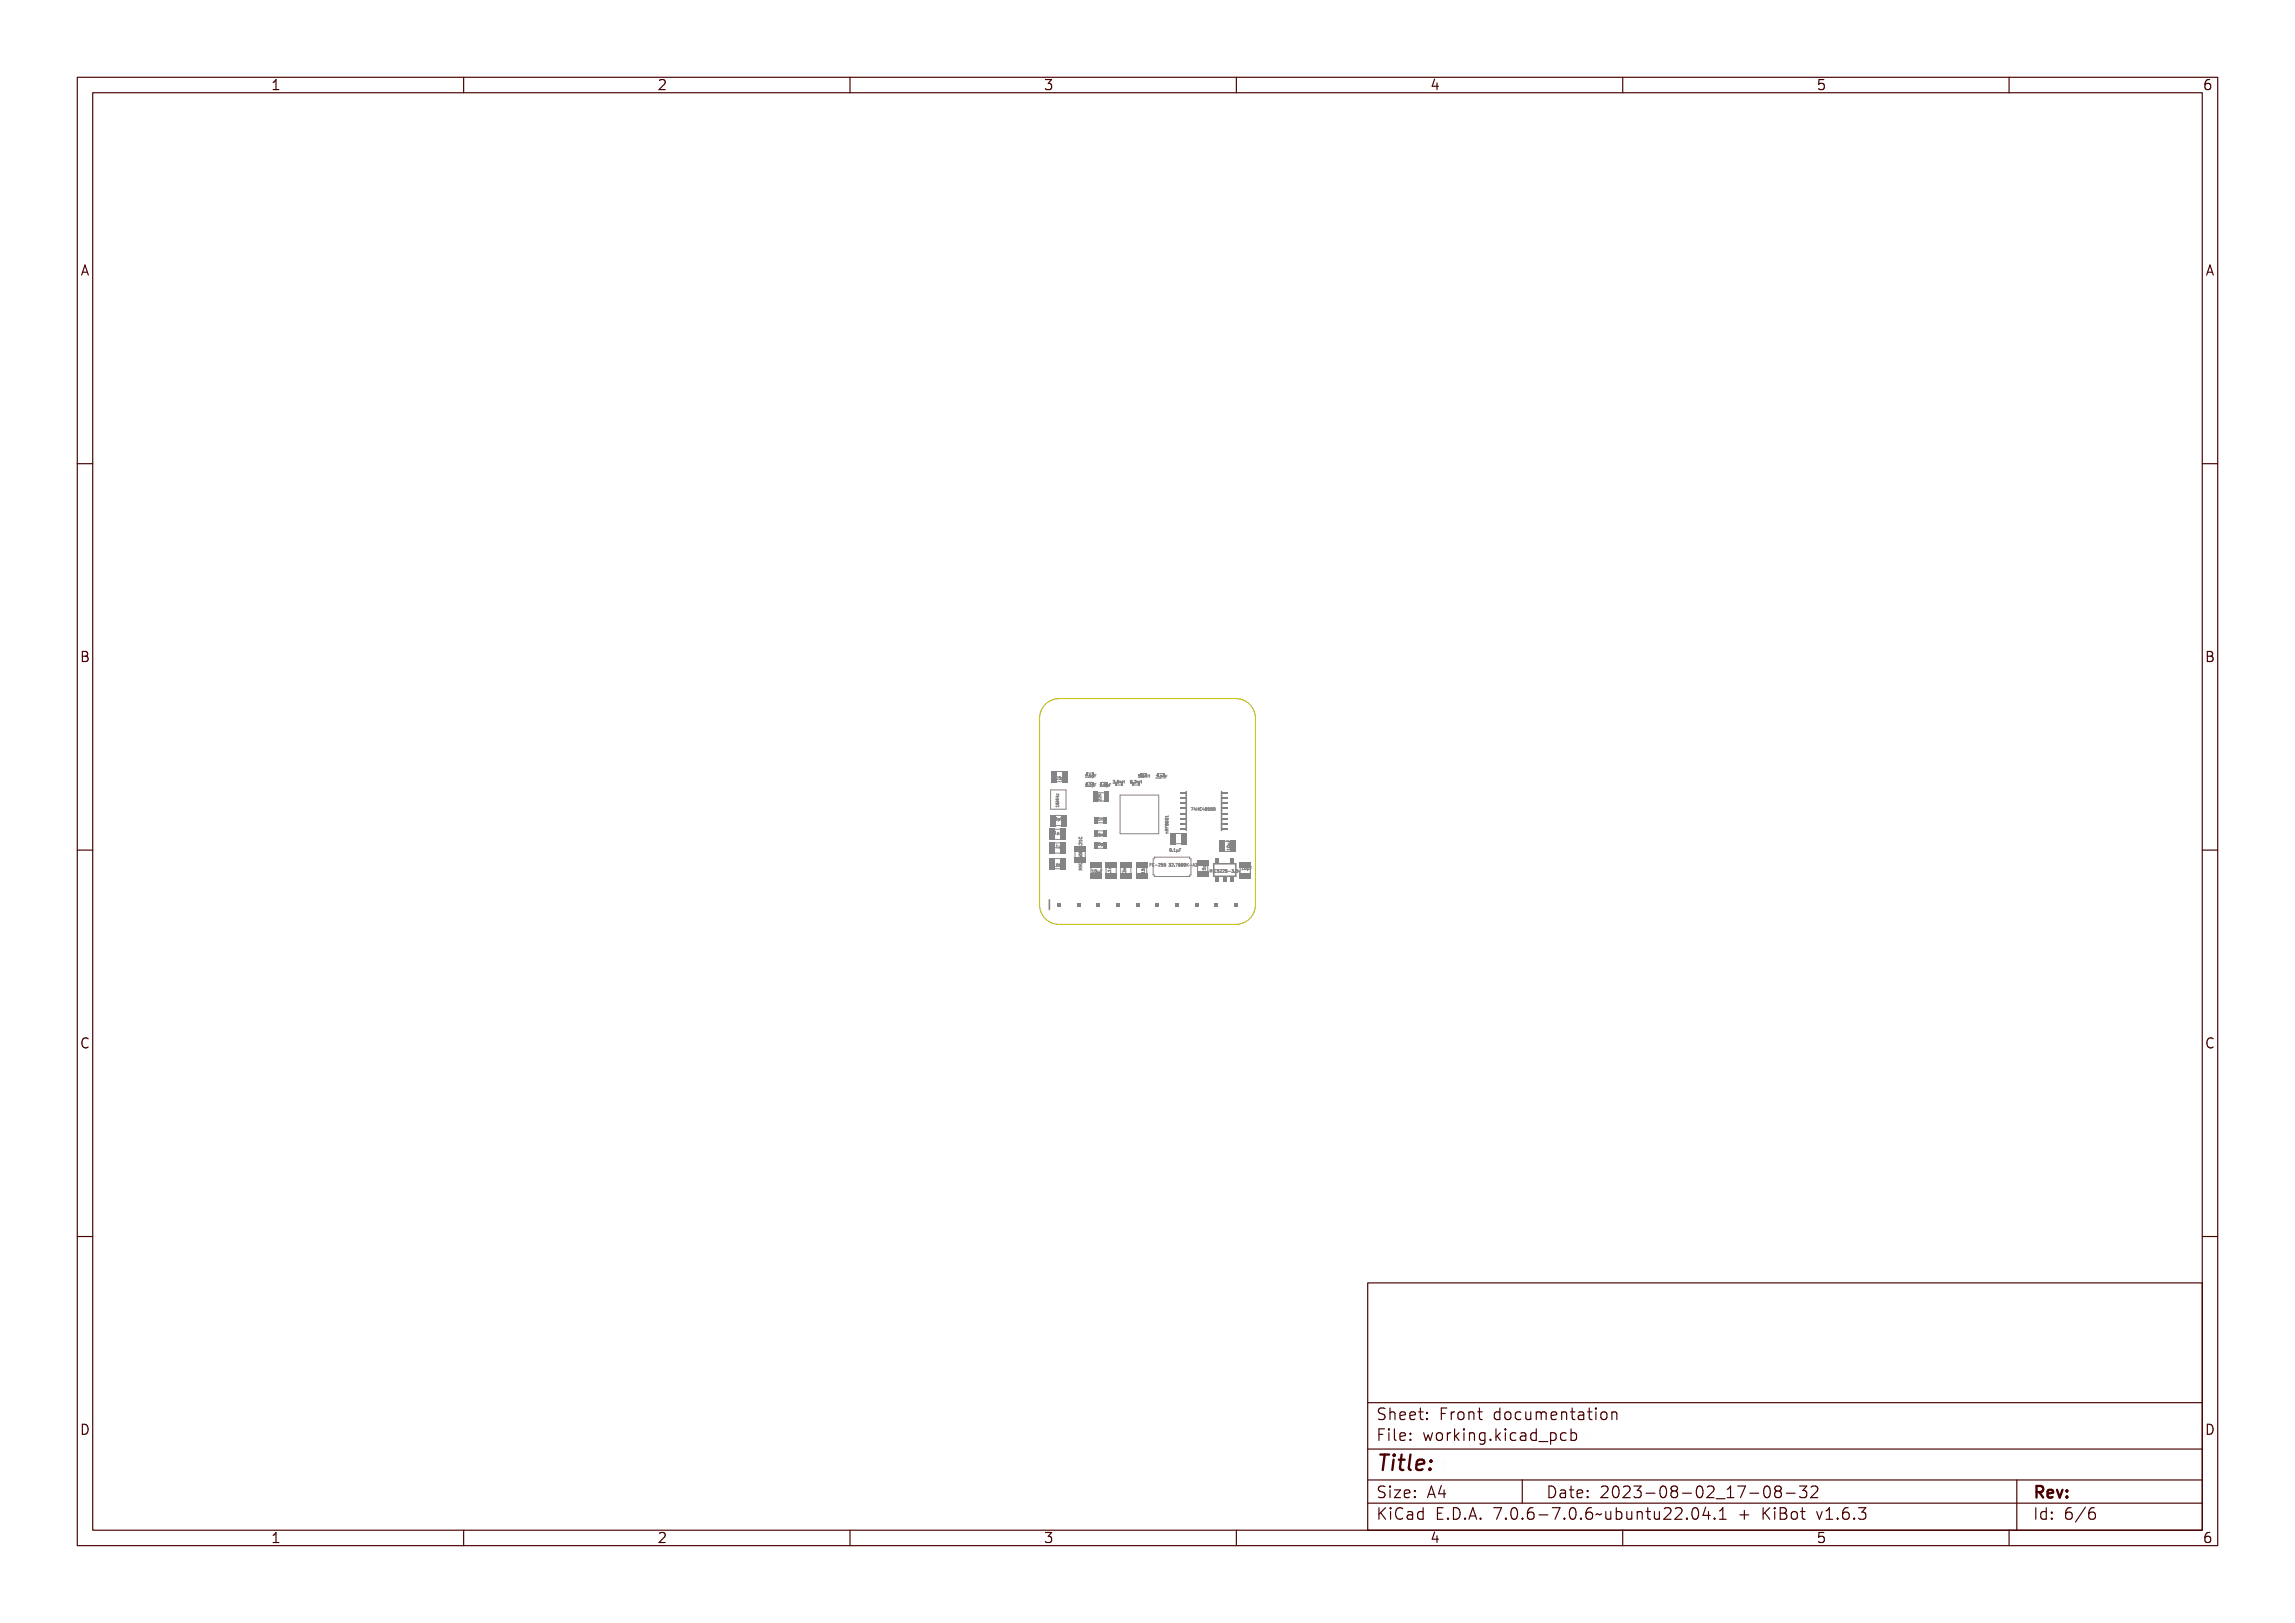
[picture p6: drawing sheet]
<svg xmlns="http://www.w3.org/2000/svg" width="297mm" height="210mm" viewBox="0 0 297 210" stroke-linecap="round" stroke-linejoin="round" font-family="sans-serif">
<defs><g id="words">
<text font-size="2.7" fill="#480000" x="178" y="190.3">Title:</text>
<g font-size="2" fill="#480000">
<text x="178" y="183.7">Sheet: Front documentation</text>
<text x="178" y="186.5">File: working.kicad_pcb</text>
<text x="178" y="193.9">Size: A4</text>
<text x="178" y="196.6">KiCad E.D.A. 7.0.6-7.0.6~ubuntu22.04.1 + KiBot v1.6.3</text>
<text x="200" y="193.9">Date: 2023-08-02_17-08-32</text>
<text x="263" y="196.6">Id: 6/6</text>
<text x="263" y="193.9">Rev:</text>
</g>
<g font-size="1.7" fill="#480000">
<text x="35" y="11.7">1</text>
<text x="85" y="11.7">2</text>
<text x="135" y="11.7">3</text>
<text x="185" y="11.7">4</text>
<text x="235" y="11.7">5</text>
<text x="285" y="11.7">6</text>
<text x="10.5" y="35.7">A</text>
<text x="285.5" y="35.7">A</text>
<text x="10.5" y="85.6">B</text>
<text x="285.5" y="85.6">B</text>
<text x="10.5" y="135.7">C</text>
<text x="285.5" y="135.7">C</text>
<text x="10.5" y="185.6">D</text>
<text x="285.5" y="185.6">D</text>
<text x="35" y="199.7">1</text>
<text x="85" y="199.7">2</text>
<text x="135" y="199.7">3</text>
<text x="185" y="199.7">4</text>
<text x="235" y="199.7">5</text>
<text x="285" y="199.7">6</text>
</g>
<g font-size=".5" fill="#848484">
<text x="136.6" y="100.9">15pF</text>
<text x="140.3" y="101.8">1.2pF</text>
<text x="140.3" y="100.6">1.5pF</text>
<text x="142.2" y="101.8">1.8pF</text>
<text x="144.1" y="101.4">3.9nH</text>
<text x="146.4" y="101.4">8.2nH</text>
<text x="147.2" y="100.6">5.6nH</text>
<text x="149.5" y="100.7">2.2nF</text>
<text x="136.4" y="106.2">15pF</text>
<text x="136.6" y="107.9">1µF</text>
<text x="137" y="104.1" transform="rotate(-90 137 104.1)">16MHz</text>
<text x="142.2" y="106.2">1nF</text>
<text x="142.5" y="103.5" transform="rotate(-90 142.5 103.5)">22K</text>
<text x="151.2" y="107.9" transform="rotate(-90 151.2 107.9)">nRF8001</text>
<text x="154.7" y="104.9">74HC4050D</text>
<text x="136.2" y="109.7">0.1µF</text>
<text x="136.3" y="112.2">10K</text>
<text x="140" y="112.7" transform="rotate(-90 140 112.7)">MMZ1608B121C</text>
<text x="141.2" y="112.9">10µF</text>
<text x="141.8" y="108.2">15nH</text>
<text x="142.1" y="109.4">10µH</text>
<text x="143.8" y="113.3" transform="rotate(-90 143.8 113.3)">0.1uF</text>
<text x="145.7" y="113.1" transform="rotate(-90 145.7 113.1)">33nF</text>
<text x="148.1" y="113.1" transform="rotate(-90 148.1 113.1)">15pF</text>
<text x="149.7" y="112.1">FC-255 32.7680K-A3</text>
<text x="151.3" y="110.2">0.1µF</text>
<text x="156" y="113" transform="rotate(-90 156 113)">15pF</text>
<text x="156.5" y="112.9">MIC5225-3.3v</text>
<text x="159.2" y="110.1" transform="rotate(-90 159.2 110.1)">10µF</text>
<text x="160.9" y="112.5">10µF</text>
</g>
</g></defs>
<g fill="none" stroke="#848484" stroke-width=".13">
<path d="M136.7 99.8h.7M136.2 106.1h.3M136.3 105.9h-.1M136.3 109.4a.16 .16 0 0 1 .2 .1 .16 .16 0 0 1-.2 .2zM136.3 109.4l.1 .1v.2zM136.3 111.8h.2v.3v.1h-.2l.1-.4zM136.4 105.8h.2v.3v.1h-.2l.1-.4zM136.5 107.9h.2M136.5 107.7h.1M136.6 109.6l.1 .1zM136.7 100.5h.1v.3l.1 .1h-.2v-.4zM136.7 107.6h.1v.3h.1h-.2v-.3z"/>
<path d="M136.7 111.8a.16 .16 0 0 1 .1 .2 .16 .16 0 0 1-.2 .1zM136.7 103.9h.3v.2l-.3-.1v.1zM136.7 103.3h.3h-.3l.2 .1-.2 .1h.3h-.3l.2-.1zM136.7 103h.3h-.1v.2h.1h-.3h.1v-.2zM136.7 103.6l.1 .1a.11 .11 0 0 1 .1-.1 .11 .11 0 0 1 .1 .1 .11 .11 0 0 1-.1 .1 .16 .16 0 0 1-.2 0 .16 .16 0 0 1 0-.2zM136.7 111.8l.1 .1-.1 .2zM136.7 101.1h.7M136.7 105.8h.2l-.1 .1a.12 .12 0 0 1 .1 .1 .12 .12 0 0 1 0 .1 .12 .12 0 0 1-.2 0l.2-.1h-.2zM136.8 102.7l.2 .2v-.2v.2l-.2-.2v.2zM136.9 109.4h.1v.3h.1h-.2v-.3zM136.9 111.8l.1 .2 .2-.2-.2 .1 .2 .3-.2-.2-.1 .2zM136.9 107.7l.1 .2 .1-.2 .1 .2h-.2v.2z"/>
<path d="M136.9 100.5h.2l-.1 .1a.12 .12 0 0 1 .1 .1 .12 .12 0 0 1 0 .1 .12 .12 0 0 1-.2 0l.2-.1h-.2zM137 105.9a.12 .12 0 0 1 .2 .1 .12 .12 0 0 1-.2 .1v.2zM137 104.2v.2M137 104.3h-.4l.2 .1M137.1 109.5l.1 .2 .1-.2 .1 .2h-.2v.1zM137.2 100.6h.1a.12 .12 0 0 1 .1 .1 .12 .12 0 0 1-.1 .1l-.1 .2zM137.2 107.6h.2h-.1v.1h.1l-.1 .1v.1zM137.3 105.8h.2h-.1v.2h.1h-.1v.2zM137.4 109.4h.3h-.2v.1h.1h-.1v.2zM137.5 100.5h.2h-.1v.2h.1h-.1v.2zM139.7 108.3a.17 .17 0 0 0 .1 .2 .17 .17 0 0 0 .2-.2M139.7 112.4h.3h-.3l.2 .1-.2 .1 .3 .1h-.3l.2-.2z"/>
<path d="M139.7 112.1h.3h-.3l.2 .1-.2 .1 .3 .1h-.3l.2-.2zM139.7 111.8l.3 .2v-.2v.2l-.3-.1v.1zM139.7 111.6h.3v-.1v.2l-.3-.1v.1zM139.7 110.1h.3v-.1v.2h-.3zM139.7 109.5h.3v.1h-.3v.1zM139.7 111a.17 .17 0 0 1 .2-.1 .17 .17 0 0 1 .1 .2h-.3zM139.7 108.3h.1M139.7 111.3l.1 .1a.11 .11 0 0 1 .1-.2 .11 .11 0 0 1 .1 .1 .11 .11 0 0 1-.1 .2 .16 .16 0 0 1-.2 0 .16 .16 0 0 1 0-.2zM139.7 109.2a.13 .13 0 0 0 .2 .1 .13 .13 0 0 0 .1-.1 .17 .17 0 0 1-.2 .2 .17 .17 0 0 1-.1-.2zM139.7 110.7h.1a.1 .1 0 0 1 .2 0 .1 .1 0 0 1 0 .1 .1 .1 0 0 1-.2 0h-.1zM139.7 109.8h.1l.2 .1v-.1v.2l-.2-.2-.1 .2zM139.7 110.4h.1a.11 .11 0 0 1 .2-.1 .1 .1 0 0 1 0 .2v.1h-.3z"/>
<path d="M139.7 111h.3l-.2 .1zM139.7 110.4l.1 .1h-.1zM139.9 110.4h.1v.1h-.1zM140 108.3h.1M140 108.7v.2M140 108.8h-.4l.1 .1M140.4 101.4h.1v.3l.1 .1h-.2l.1-.3zM140.4 100.2h.1v.3l.1 .1h-.2l.1-.3zM140.8 101.7v.1zM140.8 100.5v.1zM141 101.4l.2 .1-.2 .2 .2 .1h-.2l.1-.3zM141 100.2h.2l-.2 .2a.12 .12 0 0 1 .2 0 .12 .12 0 0 1-.1 .2 .12 .12 0 0 1-.1-.1h.1l-.1-.1z"/>
<path d="M141.3 101.5v.1a.12 .12 0 0 1 .2 .1 .12 .12 0 0 1-.2 .1v.1zM141.3 100.3v.1a.12 .12 0 0 1 .2 .1 .12 .12 0 0 1-.2 .1v.1zM141.3 112.6h.1v.3h.1h-.2l.1-.3zM141.6 101.4h.2l-.2 .1v.1h.2h-.2v.2zM141.6 100.2h.2l-.2 .1v.1h.2h-.2v.2zM141.6 112.6a.16 .16 0 0 1 .2 .2 .16 .16 0 0 1-.2 .1zM141.7 112.6v.1v.2zM141.8 109.4h.2M141.8 109.1l.1-.1v.4M141.8 107.9l.1-.1v.4h.1h-.2l.1-.3zM141.9 112.7l.1 .2 .1-.2v.2h-.2v.1zM142.1 107.8h.2l-.2 .2a.12 .12 0 0 1 .2 0 .12 .12 0 0 1-.1 .2 .12 .12 0 0 1-.1-.1h.2l-.2-.1z"/>
<path d="M142.1 109.1h.2v.3h-.2l.1-.3zM142.1 103.6h.1M142.1 102.6l.2 .1 .2-.1-.2 .2 .2 .1h-.4l.2-.1zM142.2 103.3l.1-.1 .2 .2v-.2v.2l-.3-.1v.1zM142.2 103l.1-.1 .2 .2v-.2v.2l-.3-.1v.1zM142.2 112.6h.2h-.2v.1h.2l-.2 .1v.1zM142.2 105.8h.2v.3v.1h-.2l.1-.3zM142.3 101.4h.1v.3l.1 .1h-.2l.1-.3zM142.4 107.9l.2 .1v.2l-.1-.2-.1 .2zM142.4 112.5h.2M142.5 109.1a.16 .16 0 0 1 .1 .1 .16 .16 0 0 1-.2 .2zM142.5 109.1l.1 .1-.1 .2z"/>
<path d="M142.5 103.4v.2l-.2-.2M142.5 105.9h.2v.3l-.1-.3-.1 .3zM142.7 101.7v.1zM142.7 107.8v.2h.2v-.2v.4v-.2h-.2v.2zM142.7 109.1l.1 .3 .1-.3v.3h-.2v.1zM142.8 105.8h.2l-.1 .1v.1h.1h-.1v.2zM142.9 101.4a.2 .2 0 0 1 .2 .2 .2 .2 0 0 1-.1 .2 .1 .1 0 0 1-.1-.1 .1 .1 0 0 1 0-.1zM142.9 108h.2M143 109.1v.1h.2v-.1v.3v-.2h-.2v.2zM143.1 107.8v.4M143.2 101.5v.1a.12 .12 0 0 1 .2 .1 .12 .12 0 0 1-.2 .1v.1zM143.4 112.5h.3l.1-.1v.2h-.4z"/>
<path d="M143.4 111.8v.2h.1l.1-.2v.2h.2h-.4zM143.4 113.1a.17 .17 0 0 1 .2-.1 .17 .17 0 0 1 .1 .2h-.3zM143.4 113.1h.3l-.2 .1zM143.5 112.1h.3v.2l-.3 .1 .2-.1zM143.5 101.4h.2l-.2 .1v.1h.2h-.2v.2zM143.7 112.8l.1 .1zM144.2 101h.1v.2a.11 .11 0 0 1 0 .2 .11 .11 0 0 1-.1-.1h.1l-.1-.1 .1-.1zM144.5 101.3l.1 .1zM144.8 101a.18 .18 0 0 1 .2 .2 .18 .18 0 0 1-.2 .2l.1-.2a.12 .12 0 0 1-.1 0 .12 .12 0 0 1 0-.2zM145.1 101.1h.1l.1 .3-.1-.3-.1 .3zM145.3 113v.3M145.3 101l.1 .1h.1l.1-.1v.4l-.1-.2h-.1l-.1 .2z"/>
<path d="M145.4 112v.1h.1v-.1v.1l.2 .1h-.3zM145.4 112.9h.1a.11 .11 0 0 1 .2 0 .11 .11 0 0 1 0 .2l-.1-.2-.1 .1-.1-.1v.2zM145.4 112.6h.1a.11 .11 0 0 1 .2 0 .11 .11 0 0 1 0 .2l-.1-.2-.1 .1-.1-.1v.2zM145.5 112.3h.2l-.2 .1 .2 .1h-.3zM145.7 113.2v.1M146.4 101a.2 .2 0 0 1 .2 .1 .2 .2 0 0 1 0 .3 .11 .11 0 0 1-.2-.1 .1 .1 0 0 1 .1-.1zM146.8 101.3v.1zM147 101l.2 .1-.2 .2 .2 .1h-.2l.2-.3zM147.3 100.2h.2l-.2 .2a.12 .12 0 0 1 .2 0 .12 .12 0 0 1-.1 .2 .12 .12 0 0 1-.1-.1h.1l-.1-.1zM147.3 101.1h.2v.3l-.1-.3-.1 .3zM147.6 101v.1h.2v-.1v.4v-.2h-.2v.2zM147.6 100.5l.1 .1z"/>
<path d="M147.8 112.9h.3v-.1v.2h-.3zM147.8 112.6l.1 .1a.12 .12 0 0 1 .1-.1 .12 .12 0 0 1 .1 0 .12 .12 0 0 1 0 .2l-.1-.2v.1h-.2zM147.8 111.9v.2h.1l.1-.1v.1l.1 .1h-.3zM147.9 100.3h.2l-.2 .1a.11 .11 0 0 1 .2 0 .11 .11 0 0 1-.1 .2 .11 .11 0 0 1-.1-.1zM147.9 112.3a.13 .13 0 0 1 .2-.1 .13 .13 0 0 1 0 .2l.1 .1h-.3zM148.2 100.3l.2 .1v.2l-.1-.2-.1 .2zM148.4 100.2l.1 .2h.1l.1-.2v.4l-.1-.2h-.1l-.1 .2zM148.8 111.9h.1M149 111.7h-.2v.4M149.3 111.7a.17 .17 0 0 0-.2 .2 .17 .17 0 0 0 .2 .2M149.3 111.7v.1M149.5 111.9h.3"/>
<path d="M149.6 100.4h.2l-.2 .3h.2h-.2l.1-.3zM149.8 111.7h.2l-.2 .1v.1h.2h-.2v.2zM149.9 100.6l.1 .1zM150.1 111.8h.2a.13 .13 0 0 0-.2 .1 .13 .13 0 0 0 .2 .1l-.1 .1a.18 .18 0 0 1-.2-.1 .18 .18 0 0 1 .1-.2zM150.2 100.4h.2l-.2 .3h.2h-.2l.1-.3zM150.4 112h.1zM150.5 100.4l.1 .1 .1 .2-.1-.2-.1 .2zM150.6 111.8h.2l-.1 .3h.1h-.2l.2-.3zM150.8 100.3h.2l-.2 .1v.1h.2h-.2v.2zM150.8 107.1l.1 .1h.1v-.1v.1l.2 .1h-.4zM150.8 106h.4v-.1v.2l-.3-.1-.1 .1zM150.8 106.5a.17 .17 0 0 1 .3 0 .17 .17 0 0 1 .1 .2h-.3z"/>
<path d="M150.8 106.2a.17 .17 0 0 1 .3 0 .17 .17 0 0 1 .1 .2h-.3zM150.9 106.8h.1a.1 .1 0 0 1 .2 0 .1 .1 0 0 1 0 .2 .11 .11 0 0 1-.2-.1l-.1 .1zM150.9 107.4h.1l.2-.1-.2 .2 .2 .1h-.4zM150.9 106.6h.3l-.3 .1zM150.9 106.3h.3l-.3 .1zM150.9 107.4h.1v.1h-.1zM150.9 111.7h.2l-.1 .2a.12 .12 0 0 1 .1 0 .12 .12 0 0 1 0 .2 .12 .12 0 0 1-.2-.1h.2l-.2-.1zM150.9 107.7h.3l-.2 .1 .2 .1h-.3zM151.2 105.5v.2M151.2 105.6h-.4l.1 .1M151.2 111.7h.2l-.1 .2a.12 .12 0 0 1 .1 0 .12 .12 0 0 1 0 .2 .12 .12 0 0 1-.2-.1h.2l-.2-.1zM151.4 109.8a.16 .16 0 0 1 .1 .2 .16 .16 0 0 1-.2 .1z"/>
<path d="M151.4 109.9h.1l-.1 .3zM151.7 110.1l.1 .1zM151.8 111.8h.2v.1a.11 .11 0 0 1 0 .2 .11 .11 0 0 1-.2-.1h.2l-.1-.1 .1-.1zM151.9 109.8h.2v.3v.1h-.2l.1-.3zM152.1 111.8h.2l-.1 .3h.1h-.2l.2-.3zM152.2 109.9l.1 .3 .1-.3v.2l-.1 .1v.1zM152.5 112v.1zM152.5 109.8h.2l-.1 .1v.1h.1h-.1v.2zM152.7 111.7h.2l-.1 .4 .1-.3zM153 111.8h.2l-.2 .1a.11 .11 0 0 1 .2 0 .11 .11 0 0 1-.1 .2 .11 .11 0 0 1-.1-.1zM153.3 111.8a.2 .2 0 0 1 .2 .1 .2 .2 0 0 1-.1 .2 .1 .1 0 0 1-.1 0 .11 .11 0 0 1 .1-.2zM153.6 111.8a.16 .16 0 0 1 .2 .1 .16 .16 0 0 1-.2 .2z"/>
<path d="M153.7 111.8l.1 .1-.1 .2zM153.9 111.7v.2l.2-.2-.1 .2 .1 .2-.1-.2-.1 .2zM154.1 104.5h.3l-.2 .4M154.2 112h.1zM154.5 111.7l.2 .4-.1-.1-.2 .1zM154.6 111.8v.2h-.1zM154.6 104.5l-.1 .3h.2M154.7 104.5h.3l-.2 .4 .1-.3zM154.8 111.8h.1v.1a.11 .11 0 0 1 0 .2 .11 .11 0 0 1-.1-.1h.1l-.1-.1 .1-.1zM155.2 104.5v.4l-.2-.1zM155.2 104.6v.2h-.1zM155.3 104.5l.1 .2h.1l.1-.2v.4l-.1-.2h-.1l-.1 .2z"/>
<path d="M155.6 112.8h.4v-.1v.2h-.3zM155.6 112.5l.2 .1a.12 .12 0 0 1 0-.1 .12 .12 0 0 1 .2 0 .12 .12 0 0 1-.1 .2v-.2l-.1 .1h-.2zM155.6 111.8l.1 .2h.1v-.2v.2h.2h-.4zM155.7 104.6h.1a.13 .13 0 0 0-.1 .1 .13 .13 0 0 0 .1 .1v.1a.18 .18 0 0 1-.2-.1 .18 .18 0 0 1 .1-.2zM155.8 112.2a.13 .13 0 0 1 .1-.1 .13 .13 0 0 1 .1 .2l.1 .1h-.4zM156.1 104.5v.4l-.2-.1zM156.1 104.6v.2h-.2zM156.3 104.5a.16 .16 0 0 1 .1 .2 .16 .16 0 0 1-.2 .2zM156.3 104.6h.1l-.1 .3zM156.5 112.5l.1 .2 .2-.2v.4l-.1-.3-.1 .2-.1-.2v.3zM156.5 104.5h.2l-.1 .2a.12 .12 0 0 1 .1 0 .12 .12 0 0 1 0 .2 .12 .12 0 0 1-.2-.1h.2l-.2-.1zM156.8 112.5h.2l-.1 .1v.3h.1h-.2h.1z"/>
<path d="M156.9 104.5a.16 .16 0 0 1 .1 .2 .16 .16 0 0 1-.2 .2zM156.9 104.6h.1l-.1 .3zM157.1 104.5a.19 .19 0 0 1 .2 .2 .19 .19 0 0 1-.2 .2zM157.1 112.6h.2a.13 .13 0 0 0-.2 .1 .13 .13 0 0 0 .2 .1v.1a.18 .18 0 0 1-.2-.1 .18 .18 0 0 1 0-.2zM157.1 104.6a.14 .14 0 0 1 .2 .1 .14 .14 0 0 1-.2 .2zM157.4 112.5h.2l-.1 .2a.12 .12 0 0 1 .1 0 .12 .12 0 0 1 0 .2 .12 .12 0 0 1-.2-.1h.2l-.2-.1zM157.7 112.6h.2l-.2 .3h.2h-.2l.2-.3zM158 112.6h.2l-.2 .3h.2h-.2l.2-.3zM158.3 112.5h.2l-.2 .2a.12 .12 0 0 1 .2 0 .12 .12 0 0 1-.1 .2 .12 .12 0 0 1-.1-.1h.2l-.2-.1zM158.6 112.7l.2 .1zM158.8 108.7v.2M158.8 109.9h.3l.1-.1v.2h-.3h-.1z"/>
<path d="M158.8 108.9l.1 .2h.1v-.1v.1l.2 .1h-.4zM158.8 109.6a.17 .17 0 0 1 .3-.1 .17 .17 0 0 1 0 .2h-.2zM158.9 109.6l.3 .1h-.3zM158.9 112.5l.2 .1-.1 .1a.11 .11 0 0 1 .1 .2 .11 .11 0 0 1-.2-.1h.2l-.2-.1 .1-.1zM158.9 109.3l.3-.1v.2l.1 .1h-.4l.3-.1zM159.3 112.8v.1zM159.5 112.5l.1 .1v.1a.11 .11 0 0 1 0 .2 .11 .11 0 0 1-.1-.1h.1l-.1-.1 .1-.1zM159.8 112.6l.1 .3 .1-.3-.1 .3zM160.3 112.6l.1 .3v-.3M160.7 112.5h.2M160.8 112.2l-.1 .1M160.9 112.2h.2v.3h-.2l.1-.3z"/>
<path d="M161.3 112.2a.16 .16 0 0 1 .1 .2 .16 .16 0 0 1-.2 .1zM161.3 112.2l.1 .1-.1 .2zM161.5 112.3l.1 .2 .1-.2 .1 .2h-.2v.2zM161.8 112.2h.2h-.1v.1h.1l-.1 .1v.1z"/>
<circle cx="136.3" cy="109.5" r=".03"/>
<circle cx="136.7" cy="112" r=".03"/>
<circle cx="136.9" cy="103.7" r=".08"/>
<circle cx="137.1" cy="106" r=".09"/>
<circle cx="137.3" cy="100.7" r=".09"/>
<circle cx="139.8" cy="110.8" r=".06"/>
<circle cx="139.9" cy="111" r=".03"/>
<circle cx="139.9" cy="111.3" r=".08"/>
<circle cx="139.9" cy="110.7" r=".07"/>
<circle cx="141.4" cy="100.4" r=".09"/>
<circle cx="141.4" cy="101.6" r=".09"/>
<circle cx="141.7" cy="112.8" r=".03"/>
<circle cx="142.5" cy="109.2" r=".03"/>
<circle cx="143" cy="101.5" r=".06"/>
<circle cx="143" cy="101.7" r=".07"/>
<circle cx="143.3" cy="101.6" r=".09"/>
<circle cx="143.6" cy="113.1" r=".03"/>
<circle cx="144.9" cy="101.1" r=".08"/>
<circle cx="146.5" cy="101.1" r=".06"/>
<circle cx="146.5" cy="101.3" r=".07"/>
<circle cx="148" cy="100.5" r=".08"/>
<circle cx="148" cy="112.4" r=".09"/>
<circle cx="150.9" cy="106.9" r=".06"/>
<circle cx="151" cy="106.6" r=".03"/>
<circle cx="151" cy="106.3" r=".03"/>
<circle cx="151.1" cy="106.9" r=".07"/>
<circle cx="151.4" cy="110" r=".03"/>
<circle cx="153.1" cy="112" r=".08"/>
<circle cx="153.4" cy="111.8" r=".06"/>
<circle cx="153.4" cy="112" r=".07"/>
<circle cx="153.7" cy="111.9" r=".03"/>
<circle cx="155.9" cy="112.3" r=".09"/>
<circle cx="156.3" cy="104.7" r=".03"/>
<circle cx="156.9" cy="104.7" r=".03"/>
<circle cx="159" cy="109.7" r=".03"/>
<circle cx="161.3" cy="112.4" r=".03"/>
</g>
<g fill="#848484">
<path d="M136 99.8h.7v1.4h-.7z" fill-rule="evenodd"/>
<path d="M137.4 99.8h.8v1.4h-.8z" fill-rule="evenodd"/>
</g>
<path d="M136.5 110.4h.8M136.5 109.1h.8" fill="none" stroke="#848484" stroke-width=".13"/>
<g fill="#848484">
<path d="M137.3 109h.7v1.5h-.7z" fill-rule="evenodd"/>
<path d="M135.8 109h.8v1.5h-.8z" fill-rule="evenodd"/>
</g>
<path d="M143.1 112.3v.7M144.5 112.2v.8" fill="none" stroke="#848484" stroke-width=".13"/>
<g fill="#848484">
<path d="M143.1 111.5h1.4v.8h-1.4z" fill-rule="evenodd"/>
<path d="M143.1 113h1.4v.7h-1.4z" fill-rule="evenodd"/>
</g>
<path d="M160.5 112.3v.7M161.8 112.3v.7" fill="none" stroke="#848484" stroke-width=".13"/>
<g fill="#848484">
<path d="M160.4 113h1.5v.8h-1.5z" fill-rule="evenodd"/>
<path d="M160.4 111.6h1.5v.7h-1.5z" fill-rule="evenodd"/>
</g>
<path d="M142 109.2h.8M142 109.8h.8" fill="none" stroke="#848484" stroke-width=".13"/>
<g fill="#848484">
<path d="M142.8 109.1h.5v.8h-.5z" fill-rule="evenodd"/>
<path d="M141.6 109.1h.4v.8h-.4z" fill-rule="evenodd"/>
</g>
<path d="M135.8 116.4v1.3" fill="none" stroke="#848484" stroke-width=".2"/>
<g fill="#848484">
<path d="M136.8 116.8h.5v.5h-.5z" fill-rule="evenodd"/>
<path d="M139.4 116.8h.5v.5h-.5z" fill-rule="evenodd"/>
<path d="M141.9 116.8h.5v.5h-.5z" fill-rule="evenodd"/>
<path d="M144.4 116.8h.5v.5h-.5z" fill-rule="evenodd"/>
<path d="M147 116.8h.5v.5h-.5z" fill-rule="evenodd"/>
<path d="M149.5 116.8h.5v.5h-.5z" fill-rule="evenodd"/>
<path d="M152.1 116.8h.5v.5h-.5z" fill-rule="evenodd"/>
<path d="M154.6 116.8h.5v.5h-.5z" fill-rule="evenodd"/>
<path d="M157.1 116.8h.5v.5h-.5z" fill-rule="evenodd"/>
<path d="M159.7 116.8h.5v.5h-.5z" fill-rule="evenodd"/>
</g>
<path d="M140.8 101.2h.5" fill="none" stroke="#848484" stroke-width=".13"/>
<g fill="#848484">
<path d="M140.6 101.2h.2v.5h-.2z" fill-rule="evenodd"/>
<path d="M141.3 101.2h.3v.5h-.3z" fill-rule="evenodd"/>
</g>
<path d="M142 105.9h.8M142 106.5h.8" fill="none" stroke="#848484" stroke-width=".13"/>
<g fill="#848484">
<path d="M142.8 105.8h.4v.8h-.4z" fill-rule="evenodd"/>
<path d="M141.6 105.8h.4v.8h-.4z" fill-rule="evenodd"/>
</g>
<path d="M149.4 110.9h4.6v.2h.1v2.1h-.1v.2h-4.6v-.2h-.2v-2.1h.2z" fill="none" stroke="#848484" stroke-width=".13"/>
<path d="M153.5 102.4v5.1M158.1 102.4v5.1" fill="none" stroke="#848484" stroke-width=".2"/>
<g fill="#848484">
<path d="M158.1 102.6h.8v.2h-.8z" fill-rule="evenodd"/>
<path d="M152.7 102.6h.8v.2h-.8z" fill-rule="evenodd"/>
<path d="M158.1 103.2h.8v.2h-.8z" fill-rule="evenodd"/>
<path d="M152.7 103.2h.8v.2h-.8z" fill-rule="evenodd"/>
<path d="M158.1 103.9h.8v.2h-.8z" fill-rule="evenodd"/>
<path d="M152.7 103.9h.8v.2h-.8z" fill-rule="evenodd"/>
<path d="M158.1 104.5h.8v.2h-.8z" fill-rule="evenodd"/>
<path d="M152.7 104.5h.8v.2h-.8z" fill-rule="evenodd"/>
<path d="M158.1 105.2h.8v.2h-.8z" fill-rule="evenodd"/>
<path d="M152.7 105.2h.8v.2h-.8z" fill-rule="evenodd"/>
<path d="M158.1 105.8h.8v.2h-.8z" fill-rule="evenodd"/>
<path d="M152.7 105.8h.8v.2h-.8z" fill-rule="evenodd"/>
<path d="M158.1 106.5h.8v.2h-.8z" fill-rule="evenodd"/>
<path d="M152.7 106.5h.8v.2h-.8z" fill-rule="evenodd"/>
<path d="M158.1 107.1h.8v.2h-.8z" fill-rule="evenodd"/>
<path d="M152.7 107.1h.8v.2h-.8z" fill-rule="evenodd"/>
</g>
<path d="M145 112.3v.7M146.4 112.2v.8" fill="none" stroke="#848484" stroke-width=".13"/>
<g fill="#848484">
<path d="M145 111.5h1.4v.8h-1.4z" fill-rule="evenodd"/>
<path d="M145 113h1.4v.7h-1.4z" fill-rule="evenodd"/>
</g>
<path d="M140.8 100h.5M145 102.9h5v5h-5z" fill="none" stroke="#848484" stroke-width=".13"/>
<g fill="#848484">
<path d="M140.6 100h.2v.5h-.2z" fill-rule="evenodd"/>
<path d="M141.3 100h.3v.5h-.3z" fill-rule="evenodd"/>
</g>
<path d="M136.6 106.8h.8M136.6 105.5h.7" fill="none" stroke="#848484" stroke-width=".13"/>
<g fill="#848484">
<path d="M137.3 105.4h.8v1.5h-.8z" fill-rule="evenodd"/>
<path d="M135.9 105.4h.7v1.5h-.7z" fill-rule="evenodd"/>
</g>
<path d="M150 100.1h.5" fill="none" stroke="#848484" stroke-width=".13"/>
<g fill="#848484">
<path d="M149.8 100h.2v.5h-.2z" fill-rule="evenodd"/>
<path d="M150.5 100h.3v.5h-.3z" fill-rule="evenodd"/>
</g>
<path d="M155 112v.8M156.3 112v.7" fill="none" stroke="#848484" stroke-width=".13"/>
<g fill="#848484">
<path d="M154.9 112.7h1.5v.8h-1.5z" fill-rule="evenodd"/>
<path d="M154.9 111.3h1.5v.7h-1.5z" fill-rule="evenodd"/>
</g>
<path d="M152.2 107.9h.7M152.2 109.2h.7" fill="none" stroke="#848484" stroke-width=".13"/>
<g fill="#848484">
<path d="M151.5 107.8h.7v1.4h-.7z" fill-rule="evenodd"/>
<path d="M152.9 107.8h.8v1.4h-.8z" fill-rule="evenodd"/>
</g>
<path d="M142.6 101.2h.5" fill="none" stroke="#848484" stroke-width=".13"/>
<g fill="#848484">
<path d="M142.4 101.2h.2v.5h-.2z" fill-rule="evenodd"/>
<path d="M143.1 101.2h.3v.5h-.3z" fill-rule="evenodd"/>
</g>
<path d="M141.2 112.2v.8M142.5 112.2v.8" fill="none" stroke="#848484" stroke-width=".13"/>
<g fill="#848484">
<path d="M141.1 111.5h1.5v.7h-1.5z" fill-rule="evenodd"/>
<path d="M141.1 112.9h1.5v.8h-1.5z" fill-rule="evenodd"/>
</g>
<path d="M139.1 110.2v.8M140.4 110.2v.8" fill="none" stroke="#848484" stroke-width=".13"/>
<g fill="#848484">
<path d="M139.1 111h1.4v.7h-1.4z" fill-rule="evenodd"/>
<path d="M139.1 109.5h1.4v.8h-1.4z" fill-rule="evenodd"/>
</g>
<path d="M158.4 108.8h.8M158.5 110.2h.7" fill="none" stroke="#848484" stroke-width=".13"/>
<g fill="#848484">
<path d="M157.7 108.8h.8v1.4h-.8z" fill-rule="evenodd"/>
<path d="M159.2 108.8h.7v1.4h-.7z" fill-rule="evenodd"/>
</g>
<path d="M136.5 108.6h.8M136.5 107.3h.8" fill="none" stroke="#848484" stroke-width=".13"/>
<g fill="#848484">
<path d="M137.3 107.2h.7v1.5h-.7z" fill-rule="evenodd"/>
<path d="M135.8 107.2h.8v1.5h-.8z" fill-rule="evenodd"/>
</g>
<path d="M147.1 112.2v.8" fill="none" stroke="#848484" stroke-width=".13"/>
<g fill="#848484">
<path d="M147 112.9h1.5v.8h-1.5z" fill-rule="evenodd"/>
<path d="M147 111.5h1.5v.7h-1.5z" fill-rule="evenodd"/>
</g>
<path d="M136 102.2h2v2.5h-2z" fill="none" stroke="#848484" stroke-width=".13"/>
<path d="M157.1 111.8h2.8v1.6h-2.8z" fill="none" stroke="#848484" stroke-width=".2"/>
<g fill="#848484">
<path d="M157.3 111.1h.5v.6h-.5z" fill-rule="evenodd"/>
<path d="M157.3 113.4h.5v.7h-.5z" fill-rule="evenodd"/>
<path d="M158.2 113.4h.5v.7h-.5z" fill-rule="evenodd"/>
<path d="M159.2 111.1h.5v.6h-.5z" fill-rule="evenodd"/>
<path d="M159.2 113.4h.5v.7h-.5z" fill-rule="evenodd"/>
</g>
<path d="M142 103.6h1M142 102.6h1" fill="none" stroke="#848484" stroke-width=".13"/>
<g fill="#848484">
<path d="M142.9 102.5h.6v1.3h-.6z" fill-rule="evenodd"/>
<path d="M141.5 102.5h.6v1.3h-.6z" fill-rule="evenodd"/>
</g>
<path d="M144.6 101.6h.5" fill="none" stroke="#848484" stroke-width=".13"/>
<g fill="#848484">
<path d="M145.1 101.2h.3v.5h-.3z" fill-rule="evenodd"/>
<path d="M144.4 101.2h.2v.5h-.2z" fill-rule="evenodd"/>
</g>
<path d="M146.7 101.6h.5" fill="none" stroke="#848484" stroke-width=".13"/>
<g fill="#848484">
<path d="M147.2 101.2h.3v.5h-.3z" fill-rule="evenodd"/>
<path d="M146.5 101.2h.2v.5h-.2z" fill-rule="evenodd"/>
</g>
<path d="M136.4 111.1h.8M136.4 112.4h.8" fill="none" stroke="#848484" stroke-width=".13"/>
<g fill="#848484">
<path d="M135.7 111h.8v1.5h-.8z" fill-rule="evenodd"/>
<path d="M137.2 111h.7v1.5h-.7z" fill-rule="evenodd"/>
<path d="M147.5 100h.2v.5h-.2z" fill-rule="evenodd"/>
<path d="M148.2 100h.3v.5h-.3z" fill-rule="evenodd"/>
</g>
<path d="M142 108.1h.8M142 107.5h.8" fill="none" stroke="#848484" stroke-width=".13"/>
<g fill="#848484">
<path d="M141.6 107.4h.4v.8h-.4z" fill-rule="evenodd"/>
<path d="M142.8 107.4h.5v.8h-.5z" fill-rule="evenodd"/>
</g>
<path d="M135.5 91l1-.5 .6-.1h22.8a2.54 2.54 0 0 1 2.6 2.5v24.2a2.54 2.54 0 0 1-2.6 2.5h-22.8a2.54 2.54 0 0 1-2.6-2.5v-24.2a2.54 2.54 0 0 1 1-1.9z" fill="none" stroke="#c2c200" stroke-width=".13"/>
<g fill="none" stroke="#480000" stroke-width=".15">
<path d="M10 10h277v190h-277zM12 12h273v186h-273zM60 10v2M110 10v2M160 10v2M210 10v2M260 10v2M10 60h2M285 60h2M10 110h2M285 110h2M10 160h2"/>
<path d="M285 160h2M177 166h108v32h-108zM60 198v2M110 198v2M160 198v2M177 181.5h108M177 187.5h108M177 191.5h108M177 194.5h108M178.1 195.2h.2v.6l.6-.6h.3l-.6 .6 .6 .8h-.2l-.5-.7-.2 .2v.5h-.2zM178.2 185h.9v.2h-.7v.4h.6v.2h-.6v.7h-.2zM178.3 182.4l.5-.1h.2v.2a.34 .34 0 0 0-.4-.1 .34 .34 0 0 0-.2 .4 .62 .62 0 0 1 .6 .7 .71 .71 0 0 1-.8 .2v-.2a.4 .4 0 0 0 .4 .1 .4 .4 0 0 0 .3-.3l-.4-.2a.4 .4 0 0 1-.3-.3 .4 .4 0 0 1 .1-.4z"/>
<path d="M178.3 192.5l.5-.1h.2v.2a.34 .34 0 0 0-.4-.1 .34 .34 0 0 0-.2 .4 .62 .62 0 0 1 .6 .7 .71 .71 0 0 1-.8 .2v-.2a.4 .4 0 0 0 .4 .1 .4 .4 0 0 0 .3-.3l-.4-.2a.4 .4 0 0 1-.3-.3 .4 .4 0 0 1 .1-.4zM179.4 182.2h.2v.6a.35 .35 0 0 1 .4-.1 .35 .35 0 0 1 .2 .4v.6h-.2v-.8l-.2-.1a.28 .28 0 0 0-.2 .3v.6h-.2zM179.5 185.4h.4v.9h.4v.2h-.9v-.2h.3v-.8h-.2zM179.5 192.8h.4v.9h.4v.1h-.9v-.1h.3v-.8h-.2zM179.5 195.6h.4v.9h.4v.1h-.9v-.1h.3v-.8h-.2zM179.7 184.9h.2v.3h-.2zM179.7 192.3h.2v.3h-.2zM179.7 195.1h.2v.3h-.2zM180.6 184.9h.4v1.3l.1 .1h.3v.2a.4 .4 0 0 1-.5-.4v-1h-.3zM180.6 192.8h.8v.1l-.6 .8h.6v.1h-.8v-.1l.6-.8h-.6zM180.7 182.8a.49 .49 0 0 1 .6-.1 .49 .49 0 0 1 .2 .5h-.8a.42 .42 0 0 0 .3 .4 .42 .42 0 0 0 .4-.1v.2a.6 .6 0 0 1-.8-.1 .6 .6 0 0 1 .1-.8zM180.7 195.4l.3-.2h.2h.3v.2a.43 .43 0 0 0-.6 0 .43 .43 0 0 0-.2 .5 .43 .43 0 0 0 .2 .5 .43 .43 0 0 0 .6 0v.2a.62 .62 0 0 1-.7 0 .62 .62 0 0 1-.3-.7z"/>
<path d="M180.8 182.9l.2-.1a.27 .27 0 0 1 .3 .3h-.6zM181.8 195.6a.5 .5 0 0 1 .6-.1 .5 .5 0 0 1 .2 .5v.6h-.1v-.1a.38 .38 0 0 1-.5 .2 .38 .38 0 0 1-.2-.5 .38 .38 0 0 1 .4-.2h.3a.35 .35 0 0 0-.3-.4 .35 .35 0 0 0-.4 .2zM181.9 182.8a.49 .49 0 0 1 .6-.1 .49 .49 0 0 1 .2 .5h-.8a.42 .42 0 0 0 .3 .4 .42 .42 0 0 0 .5-.1v.2a.6 .6 0 0 1-.9-.1 .6 .6 0 0 1 .1-.8zM181.9 185.5a.49 .49 0 0 1 .6-.1 .49 .49 0 0 1 .2 .5h-.8a.42 .42 0 0 0 .3 .4 .42 .42 0 0 0 .5-.1v.2a.6 .6 0 0 1-.9-.1 .6 .6 0 0 1 .1-.8zM181.9 192.9a.49 .49 0 0 1 .6-.1 .49 .49 0 0 1 .2 .5h-.8a.42 .42 0 0 0 .3 .4 .42 .42 0 0 0 .5-.1v.2a.6 .6 0 0 1-.9-.1 .6 .6 0 0 1 .1-.8zM182 196.2l.5-.1a.31 .31 0 0 1-.2 .4 .31 .31 0 0 1-.4-.1zM182 182.9l.2-.1a.27 .27 0 0 1 .3 .3h-.6zM182 185.6l.2-.1a.27 .27 0 0 1 .3 .3h-.6zM182 193l.2-.1a.27 .27 0 0 1 .3 .3h-.6zM183 195.7l.4-.2 .2 .2v-.6h.2v1.5h-.2v-.1a.42 .42 0 0 1-.5 .1 .42 .42 0 0 1-.2-.5zM183.2 195.8a.23 .23 0 0 1 .4 0v.3a.33 .33 0 0 1-.2 .4 .48 .48 0 0 1-.2-.7zM183.2 182.3h.2v.4h.4v.1h-.4v.7l.1 .1h.3v.1a.41 .41 0 0 1-.6-.3v-.6h-.3v-.1h.3z"/>
<path d="M183.3 185.4h.2v.3h-.2zM183.3 186.2h.2v.3h-.2zM183.3 192.8h.2v.3h-.2zM183.3 193.6h.2v.2h-.2zM184.5 182.7h.2v.3h-.2zM184.5 183.5h.2v.2h-.2zM185.2 185.4h.2l.2 .8 .1-.5h.2l.2 .5 .1-.8h.2l-.2 1.1h-.2l-.2-.7-.2 .7h-.1zM185.4 195.2h.9v.2h-.7v.4h.6v.2h-.6v.5h.7v.1h-.9zM185.7 192.4h.2l.5 1.4h-.2l-.1-.3h-.5l-.1 .3h-.2zM185.8 192.6l.2 .7h-.4zM186.6 182.3h.9v.2h-.7v.4h.6v.2h-.6v.6h-.2zM186.7 185.5a.56 .56 0 0 1 .8 .2 .56 .56 0 0 1-.3 .7 .57 .57 0 0 1-.6-.2 .57 .57 0 0 1 .1-.7z"/>
<path d="M186.8 185.6a.26 .26 0 0 1 .3-.1 .26 .26 0 0 1 .2 .2v.2a.33 .33 0 0 1-.3 .4l-.2-.2zM186.9 196.4h.2v.2h-.2zM187.1 192.4h.2v.9h.2v.2h-.2v.3h-.2v-.3h-.6v-.2zM187.1 192.6v.7h-.4zM187.8 195.2a.76 .76 0 0 1 .9 .7 .76 .76 0 0 1-.9 .7zM188 195.4a.5 .5 0 0 1 .5 .2 .5 .5 0 0 1 0 .5 .39 .39 0 0 1-.5 .4zM188 182.7h.2v.2a.41 .41 0 0 1 .6-.2v.2a.37 .37 0 0 0-.5-.1 .37 .37 0 0 0-.1 .4v.5h-.2zM188 185.4h.2v.2a.41 .41 0 0 1 .6-.2v.2a.37 .37 0 0 0-.5-.1 .37 .37 0 0 0-.1 .4v.6h-.2zM189.1 184.9h.1v.9l.5-.4h.2l-.4 .4 .5 .7h-.2l-.4-.6-.2 .1v.5h-.1zM189.1 182.8a.56 .56 0 0 1 .8 .2 .56 .56 0 0 1-.3 .7 .57 .57 0 0 1-.6-.2 .57 .57 0 0 1 .1-.7zM189.2 182.9a.26 .26 0 0 1 .3-.1 .26 .26 0 0 1 .2 .2v.2a.33 .33 0 0 1-.3 .4l-.2-.2zM189.3 196.4h.3v.2h-.3z"/>
<path d="M190.2 182.7h.2v.1a.35 .35 0 0 1 .4-.1 .35 .35 0 0 1 .3 .4v.6h-.2v-.8l-.2-.1a.28 .28 0 0 0-.3 .3v.6h-.2zM190.3 185.4h.4v.9h.4v.2h-.9v-.2h.4v-.8h-.3zM190.5 195.2h.3l.4 1.4h-.2l-.1-.3h-.5l-.1 .3h-.2zM190.6 184.9h.1v.3h-.1zM190.6 195.4l.2 .7h-.4zM191.4 185.4h.2v.1a.35 .35 0 0 1 .4-.1 .35 .35 0 0 1 .3 .4v.7h-.2v-.9l-.2-.1a.28 .28 0 0 0-.3 .3v.7h-.2zM191.7 182.3h.1v.4h.4v.1h-.4v.7l.1 .1h.3v.1a.41 .41 0 0 1-.5-.3v-.6h-.3v-.1h.3zM191.7 196.4h.3v.2h-.3zM192.7 185.5l.3-.2 .3 .2v-.1h.2v1a.53 .53 0 0 1-.8 .4v-.2a.36 .36 0 0 0 .4 .1 .36 .36 0 0 0 .2-.4l-.2 .1a.51 .51 0 0 1-.5-.2 .51 .51 0 0 1 0-.5zM192.8 185.6a.25 .25 0 0 1 .3-.1 .25 .25 0 0 1 .2 .2v.2a.32 .32 0 0 1-.3 .4 .47 .47 0 0 1-.2-.7zM193.8 195.2h.9l-.5 1.4h-.2l.5-1.2h-.7zM193.9 182.8l.3-.2 .3 .2v-.6h.2v1.5h-.2v-.1a.42 .42 0 0 1-.6 .1 .42 .42 0 0 1-.1-.5z"/>
<path d="M194.1 182.8a.42 .42 0 0 1 .4 .4 .42 .42 0 0 1-.3 .4 .48 .48 0 0 1-.1-.8zM194.1 186.2h.3v.3h-.3zM195.1 184.9h.2v.9l.4-.4h.3l-.5 .4 .5 .7h-.2l-.4-.6-.1 .1v.5h-.2zM195.1 182.8a.56 .56 0 0 1 .8 .2 .56 .56 0 0 1-.3 .7 .57 .57 0 0 1-.6-.2 .57 .57 0 0 1 .1-.7zM195.2 182.9a.26 .26 0 0 1 .3-.1 .26 .26 0 0 1 .2 .2v.2a.33 .33 0 0 1-.3 .4l-.2-.2zM195.3 196.4h.3v.2h-.3zM196.3 185.4h.5v.9h.3v.2h-.9v-.2h.4v-.8h-.3zM196.3 195.4a.45 .45 0 0 1 .5-.2 .45 .45 0 0 1 .3 .5v.2a.51 .51 0 0 1-.2 .6 .51 .51 0 0 1-.6 0l-.1-.6zM196.4 182.8l.5-.2 .2 .1v.2a.4 .4 0 0 0-.6 0 .4 .4 0 0 0 0 .6 .4 .4 0 0 0 .6 0v.2a.58 .58 0 0 1-.8-.1 .58 .58 0 0 1 .1-.8zM196.5 195.4a.39 .39 0 0 1 .4 .5v.2a.29 .29 0 0 1-.3 .4 .29 .29 0 0 1-.2-.4v-.5zM196.6 184.9h.2v.3h-.2zM197 191.5v3"/>
<path d="M197.4 182.7h.2v.8l.2 .1a.28 .28 0 0 0 .3-.3v-.6h.2v1h-.2v-.1a.35 .35 0 0 1-.4 .2 .35 .35 0 0 1-.3-.5zM197.6 185.5l.5-.2 .2 .1v.2a.4 .4 0 0 0-.6 0 .4 .4 0 0 0 0 .6 .4 .4 0 0 0 .6 0v.2a.58 .58 0 0 1-.8-.1 .58 .58 0 0 1 .1-.8zM197.7 196.4h.3v.2h-.3zM198.6 182.7h.1a.21 .21 0 0 1 .2-.1 .21 .21 0 0 1 .2 .2l.2-.2 .1 .1a1.27 1.27 0 0 1 .2 1h-.2v-.8l-.1-.1-.2 .1v.8h-.1v-.8l-.2-.1-.1 .1v.8h-.1zM198.7 185.4a.5 .5 0 0 1 .5-.1 .5 .5 0 0 1 .3 .5v.7h-.2v-.2a.38 .38 0 0 1-.5 .2 .38 .38 0 0 1-.2-.5 .38 .38 0 0 1 .5-.2h.2a.35 .35 0 0 0-.3-.4 .35 .35 0 0 0-.3 .2zM198.7 195.4l.3-.2h.2h.2v.2a.43 .43 0 0 0-.5 0 .43 .43 0 0 0-.1 .5 .44 .44 0 0 1 .6-.1 .44 .44 0 0 1 .1 .6 .47 .47 0 0 1-.6 .3 .47 .47 0 0 1-.3-.5v-.5zM198.8 186l.5-.1a.31 .31 0 0 1-.1 .4 .31 .31 0 0 1-.4-.1zM198.9 195.9a.3 .3 0 0 1 .4 .3 .3 .3 0 0 1-.4 .2l-.1-.2zM199.9 185.5l.3-.2 .3 .2v-.6h.2v1.6h-.2v-.2a.42 .42 0 0 1-.5 .1 .42 .42 0 0 1-.2-.5zM199.9 182.8a.49 .49 0 0 1 .6-.1 .49 .49 0 0 1 .2 .5h-.7a.42 .42 0 0 0 .2 .4 .42 .42 0 0 0 .5-.1v.2a.6 .6 0 0 1-.8-.1 .6 .6 0 0 1 0-.8zM200 196h.5v.2h-.5zM200 185.6a.23 .23 0 0 1 .4 0l.1 .3a.33 .33 0 0 1-.3 .4 .48 .48 0 0 1-.2-.7z"/>
<path d="M200.1 182.9l.2-.1a.27 .27 0 0 1 .3 .3h-.6zM200.1 192.4a.76 .76 0 0 1 1 .7 .76 .76 0 0 1-1 .7zM200.3 192.6a.5 .5 0 0 1 .5 .2 .5 .5 0 0 1 .1 .5 .39 .39 0 0 1-.6 .4zM200.9 186.8h1.2v.1h-1.2zM201 195.2h.9l-.5 1.4h-.2l.5-1.2h-.7zM201.1 182.7h.1v.1a.35 .35 0 0 1 .5-.1 .35 .35 0 0 1 .2 .4v.6h-.2v-.8l-.2-.1a.28 .28 0 0 0-.3 .3v.6h-.1zM201.4 192.8a.5 .5 0 0 1 .6-.1 .5 .5 0 0 1 .2 .5v.6h-.1v-.1a.38 .38 0 0 1-.5 .2 .38 .38 0 0 1-.2-.5 .38 .38 0 0 1 .4-.2h.3a.35 .35 0 0 0-.3-.4 .35 .35 0 0 0-.4 .2zM201.6 193.4l.5-.1a.31 .31 0 0 1-.2 .4 .31 .31 0 0 1-.4-.1zM202.2 185.4h.2v.1a.42 .42 0 0 1 .6-.1 .42 .42 0 0 1 .1 .5 .42 .42 0 0 1-.1 .5 .42 .42 0 0 1-.6-.1v.6h-.2zM202.5 182.3h.2v.4h.4v.1h-.4v.7l.1 .1h.3v.1a.41 .41 0 0 1-.6-.3v-.6h-.3v-.1h.3zM202.5 185.6a.24 .24 0 0 1 .3-.1 .24 .24 0 0 1 .1 .2l.1 .2a.32 .32 0 0 1-.3 .4 .48 .48 0 0 1-.2-.7zM202.5 196.4h.3v.2h-.3z"/>
<path d="M202.8 192.4h.2v.4h.4v.1h-.4v.7l.1 .1h.3v.1a.41 .41 0 0 1-.6-.3v-.6h-.3v-.1h.3zM203.5 182.7a.5 .5 0 0 1 .5-.1 .5 .5 0 0 1 .3 .5v.6h-.2v-.1a.38 .38 0 0 1-.5 .2 .38 .38 0 0 1-.2-.5 .38 .38 0 0 1 .5-.2h.2a.35 .35 0 0 0-.2-.4 .35 .35 0 0 0-.4 .2zM203.5 195.4a.45 .45 0 0 1 .6-.2 .45 .45 0 0 1 .2 .5v.2a.51 .51 0 0 1-.1 .6 .51 .51 0 0 1-.7 0l-.1-.6zM203.6 185.5l.5-.2 .2 .1v.2a.4 .4 0 0 0-.5 0 .4 .4 0 0 0 0 .6 .4 .4 0 0 0 .5 0v.2a.58 .58 0 0 1-.8-.1 .58 .58 0 0 1 .1-.8zM203.7 183.3l.4-.1a.31 .31 0 0 1-.1 .4 .31 .31 0 0 1-.4-.1zM203.7 195.4a.39 .39 0 0 1 .4 .5v.2a.29 .29 0 0 1-.2 .4 .29 .29 0 0 1-.3-.4v-.5zM203.9 192.9a.49 .49 0 0 1 .6-.1 .49 .49 0 0 1 .2 .5h-.8a.42 .42 0 0 0 .3 .4 .42 .42 0 0 0 .5-.1v.2a.6 .6 0 0 1-.9-.1 .6 .6 0 0 1 .1-.8zM204 193l.2-.1a.27 .27 0 0 1 .3 .3h-.6zM204.7 184.9h.1v.6a.41 .41 0 0 1 .6-.1 .41 .41 0 0 1 .2 .5 .42 .42 0 0 1-.2 .5 .42 .42 0 0 1-.6-.1v.2h-.1zM204.9 182.3h.2v.4h.4v.1h-.4v.7l.1 .1h.3v.1a.41 .41 0 0 1-.6-.3v-.6h-.3v-.1h.3zM204.9 185.6a.24 .24 0 0 1 .3-.1 .24 .24 0 0 1 .2 .2v.2a.32 .32 0 0 1-.3 .4 .48 .48 0 0 1-.2-.7zM204.9 196.4h.3v.2h-.3z"/>
<path d="M205.3 192.8h.2v.3h-.2zM205.3 193.6h.2v.2h-.2zM205.9 182.7h.5v.9h.3v.1h-.9v-.1h.4v-.8h-.3zM205.9 195.4l.3-.2h.2h.2v.2a.43 .43 0 0 0-.5 0 .43 .43 0 0 0-.1 .5 .44 .44 0 0 1 .6-.1 .44 .44 0 0 1 .1 .6 .47 .47 0 0 1-.5 .3 .47 .47 0 0 1-.4-.5v-.5zM206.1 195.9a.3 .3 0 0 1 .5 .3 .3 .3 0 0 1-.5 .2l-.1-.2zM206.2 182.2h.2v.3h-.2zM207 196l.3-.1 .5 .1 .2-.1a.32 .32 0 0 1-.5 .2h-.3l-.2 .1zM207.1 182.8a.56 .56 0 0 1 .8 .2 .56 .56 0 0 1-.2 .7 .57 .57 0 0 1-.7-.2 .57 .57 0 0 1 .1-.7zM207.3 182.9a.26 .26 0 0 1 .2-.1 .26 .26 0 0 1 .2 .2l.1 .2a.33 .33 0 0 1-.3 .4l-.3-.2zM207.4 192.5a.5 .5 0 0 1 .7 0 .5 .5 0 0 1-.1 .7l-.4 .5h.7v.1h-.9v-.1l.2-.3a.72 .72 0 0 0 .4-.8l-.3-.1-.3 .2zM208.3 182.7h.1v.1a.35 .35 0 0 1 .5-.1 .35 .35 0 0 1 .2 .4v.6h-.2v-.8l-.2-.1a.28 .28 0 0 0-.3 .3v.6h-.1zM208.3 195.6h.1l.1 .8 .2 .1a.28 .28 0 0 0 .2-.3v-.6h.2v1h-.2v-.1a.35 .35 0 0 1-.4 .2 .35 .35 0 0 1-.2-.5z"/>
<path d="M208.7 192.6a.45 .45 0 0 1 .5-.2 .45 .45 0 0 1 .3 .5v.2a.51 .51 0 0 1-.2 .6 .51 .51 0 0 1-.6 0l-.1-.6zM208.9 192.6a.39 .39 0 0 1 .4 .5v.2a.29 .29 0 0 1-.3 .4 .29 .29 0 0 1-.2-.4v-.5zM209.5 195.1h.2v.6a.41 .41 0 0 1 .5-.1 .41 .41 0 0 1 .2 .5 .42 .42 0 0 1-.2 .5 .42 .42 0 0 1-.5-.1v.1h-.2zM209.7 195.8a.24 .24 0 0 1 .3-.1 .24 .24 0 0 1 .2 .2v.2a.32 .32 0 0 1-.3 .4 .48 .48 0 0 1-.2-.7zM209.8 192.5a.5 .5 0 0 1 .7 0 .5 .5 0 0 1-.1 .7l-.4 .5h.7v.1h-.9v-.1l.2-.3a.72 .72 0 0 0 .4-.8l-.3-.1-.3 .2zM210 198v2M210.7 195.6h.2v.8l.2 .1a.28 .28 0 0 0 .2-.3v-.6h.2v1h-.2v-.1a.35 .35 0 0 1-.4 .2 .35 .35 0 0 1-.2-.5zM211 192.4a.49 .49 0 0 1 .6 0 .49 .49 0 0 1 .2 .6l-.2 .1a.45 .45 0 0 1 .2 .6 .45 .45 0 0 1-.6 .2l-.2-.1v-.2a.37 .37 0 0 0 .5 .1 .37 .37 0 0 0 .1-.5h-.4v-.2a.28 .28 0 0 0 .4-.1 .28 .28 0 0 0 0-.3 .28 .28 0 0 0-.4 0h-.2zM211.9 195.6h.2v.1a.35 .35 0 0 1 .4-.1 .35 .35 0 0 1 .2 .4v.6h-.2v-.8l-.2-.1a.28 .28 0 0 0-.2 .3v.6h-.2zM212.4 193.2h.5v.2h-.5zM213.3 195.2h.2v.4h.4v.1h-.4v.7l.1 .1h.3v.1a.41 .41 0 0 1-.6-.3v-.6h-.3v-.1h.3zM213.5 192.6a.45 .45 0 0 1 .5-.2 .45 .45 0 0 1 .3 .5v.2a.51 .51 0 0 1-.2 .6 .51 .51 0 0 1-.6 0l-.1-.6z"/>
<path d="M213.7 192.6a.39 .39 0 0 1 .4 .5v.2a.29 .29 0 0 1-.3 .4 .29 .29 0 0 1-.2-.4v-.5zM214.3 195.6h.2v.8l.2 .1a.28 .28 0 0 0 .2-.3v-.6h.2v1h-.2v-.1a.35 .35 0 0 1-.4 .2 .35 .35 0 0 1-.2-.5zM214.7 192.5a.41 .41 0 0 1 .6-.1 .41 .41 0 0 1 0 .6l-.1 .1a.43 .43 0 0 1 .3 .6 .43 .43 0 0 1-.7 .2 .41 .41 0 0 1-.2-.4 .41 .41 0 0 1 .3-.4l-.3-.2zM215.5 195.3a.5 .5 0 0 1 .7 0 .5 .5 0 0 1-.1 .7l-.4 .5h.6v.1h-.9v-.1l.3-.3a.72 .72 0 0 0 .3-.8l-.2-.1-.3 .2zM216 193.2h.5v.2h-.5zM216.7 195.3a.5 .5 0 0 1 .7 0 .5 .5 0 0 1-.1 .7l-.4 .5h.6v.1h-.9v-.1l.3-.3a.72 .72 0 0 0 .3-.8l-.2-.1-.3 .2zM217.1 192.6a.45 .45 0 0 1 .5-.2 .45 .45 0 0 1 .3 .5v.2a.51 .51 0 0 1-.2 .6 .51 .51 0 0 1-.6 0l-.1-.6zM217.3 192.6a.39 .39 0 0 1 .4 .5v.2a.29 .29 0 0 1-.3 .4 .29 .29 0 0 1-.2-.4v-.5zM218.2 196.4h.2v.2h-.2zM218.2 192.5a.5 .5 0 0 1 .8 0 .5 .5 0 0 1-.2 .7l-.4 .5h.7v.1h-.9v-.1l.2-.3a.72 .72 0 0 0 .4-.8l-.3-.1-.3 .2zM219.2 195.4a.45 .45 0 0 1 .5-.2 .45 .45 0 0 1 .3 .5v.2a.51 .51 0 0 1-.2 .6 .51 .51 0 0 1-.6 0l-.2-.6zM219.2 194.2h1.3v.1h-1.3z"/>
<path d="M219.4 195.4a.39 .39 0 0 1 .4 .5v.2a.29 .29 0 0 1-.3 .4 .29 .29 0 0 1-.3-.4l.1-.5zM220.7 192.5l.5-.1v1.3h.3v.1h-.8v-.1h.3v-1.1h-.3zM220.8 195.2h.2v.9h.2v.2h-.2v.3h-.2v-.3h-.6v-.2zM220.8 195.4v.7h-.4zM221.8 196.4h.2v.2h-.2zM221.8 192.4h.9l-.5 1.4h-.2l.5-1.2h-.7zM222.8 195.3l.5-.1v1.3h.3v.1h-.8v-.1h.3v-1.1h-.3zM223.2 193.2h.5v.2h-.5zM224.3 192.6a.45 .45 0 0 1 .5-.2 .45 .45 0 0 1 .3 .5v.2a.51 .51 0 0 1-.1 .6 .51 .51 0 0 1-.7 0l-.1-.6zM224.5 192.6a.39 .39 0 0 1 .4 .5v.2a.29 .29 0 0 1-.2 .4 .29 .29 0 0 1-.3-.4v-.5zM225.4 195.5h.2v.4h.4v.2h-.4v.4h-.2v-.4h-.4v-.2h.4zM225.5 192.5a.41 .41 0 0 1 .6-.1 .41 .41 0 0 1 .1 .6l-.2 .1a.43 .43 0 0 1 .3 .6 .43 .43 0 0 1-.6 .2 .41 .41 0 0 1-.3-.4 .41 .41 0 0 1 .3-.4l-.3-.2z"/>
<path d="M226.8 193.2h.5v.2h-.5zM227.5 195.2h.2v.6l.6-.6h.2l-.6 .6 .6 .8h-.2l-.5-.7-.1 .2v.5h-.2zM227.8 192.4a.49 .49 0 0 1 .6 0 .49 .49 0 0 1 .2 .6l-.2 .1a.45 .45 0 0 1 .3 .6 .45 .45 0 0 1-.7 .2l-.2-.1v-.2a.37 .37 0 0 0 .5 .1 .37 .37 0 0 0 .1-.5h-.3v-.2a.28 .28 0 0 0 .3-.1 .28 .28 0 0 0 0-.3 .28 .28 0 0 0-.4 0h-.2zM228.8 195.6h.4v.9h.4v.1h-.9v-.1h.4v-.8h-.3zM229 192.5a.5 .5 0 0 1 .8 0 .5 .5 0 0 1-.2 .7l-.4 .5h.7v.1h-.9v-.1l.2-.3a.72 .72 0 0 0 .4-.8l-.3-.1-.3 .2zM229.1 195.1h.1v.3h-.1zM229.9 195.2h.4a.35 .35 0 0 1 .5 .2 .35 .35 0 0 1-.3 .5 .41 .41 0 0 1 .3 .5 .41 .41 0 0 1-.5 .2h-.4zM230.1 196h.2a.27 .27 0 0 1 .3 .2 .27 .27 0 0 1-.3 .3h-.2zM230.1 195.4h.2a.23 .23 0 0 1 .3 .2 .23 .23 0 0 1-.3 .2h-.2zM231.2 193.2h1.1M231.2 195.7a.56 .56 0 0 1 .8 .2 .56 .56 0 0 1-.3 .7 .57 .57 0 0 1-.6-.2 .57 .57 0 0 1 .1-.7zM231.3 195.8a.26 .26 0 0 1 .3-.1 .26 .26 0 0 1 .2 .2v.2a.33 .33 0 0 1-.3 .4l-.2-.2z"/>
<path d="M232.6 195.2h.1v.4h.4v.1h-.4l.1 .7v.1h.3v.1a.41 .41 0 0 1-.5-.3v-.6h-.3v-.1h.3zM232.9 192.3h.9l-.5 .6a.41 .41 0 0 1 .5 .2v.4l-.1 .2-.6 .1-.2-.2M234.4 192.4l.2-.1h.4a.41 .41 0 0 1 .2 .6l-.9 .9h.9M234.6 195.6h.2l.3 .9 .4-.9h.2l-.4 1h-.3zM236 195.3l.5-.1v1.3h.3v.1h-.8v-.1h.3v-1.1h-.3zM237.4 196.4h.3v.2h-.3zM238.4 195.4l.3-.2h.2h.2v.2a.43 .43 0 0 0-.5 0 .43 .43 0 0 0-.1 .5 .44 .44 0 0 1 .6-.1 .44 .44 0 0 1 .1 .6 .47 .47 0 0 1-.5 .3 .47 .47 0 0 1-.4-.5v-.5zM238.6 195.9a.3 .3 0 0 1 .4 .3 .3 .3 0 0 1-.4 .2l-.1-.2zM239.8 196.4h.3v.2h-.3zM240.7 195.2a.49 .49 0 0 1 .6 0 .49 .49 0 0 1 .2 .6l-.2 .1a.45 .45 0 0 1 .2 .6 .45 .45 0 0 1-.6 .2l-.2-.1v-.2a.37 .37 0 0 0 .5 .1 .37 .37 0 0 0 .1-.5l-.4-.1v-.1a.28 .28 0 0 0 .4-.1 .28 .28 0 0 0 0-.3 .28 .28 0 0 0-.4 0h-.2zM260 198v2M261 191.5v6.5"/>
<path d="M263.2 195.2h.8v.2h-.3v1.1h.3v.1h-.8v-.1h.3v-1.1h-.3zM264.4 195.7l.3-.2 .3 .2v-.6h.2v1.5h-.2v-.1a.42 .42 0 0 1-.5 .1 .42 .42 0 0 1-.2-.5zM264.6 195.8a.23 .23 0 0 1 .4 0v.3a.33 .33 0 0 1-.2 .4 .48 .48 0 0 1-.2-.7zM265.9 195.6h.2v.3h-.2zM265.9 196.4h.2v.2h-.2zM268.1 195.4l.2-.2h.3h.2v.2a.43 .43 0 0 0-.5 0 .43 .43 0 0 0-.2 .5 .44 .44 0 0 1 .7-.1 .44 .44 0 0 1 .1 .6 .47 .47 0 0 1-.6 .3 .47 .47 0 0 1-.3-.5v-.5zM268.2 195.9a.3 .3 0 0 1 .5 .3 .3 .3 0 0 1-.5 .2v-.2zM269.9 195.2h.2l-.8 1.6h-.2zM270.5 195.4l.2-.2h.3h.2v.2a.43 .43 0 0 0-.5 0 .43 .43 0 0 0-.2 .5 .44 .44 0 0 1 .7-.1 .44 .44 0 0 1 .1 .6 .47 .47 0 0 1-.6 .3 .47 .47 0 0 1-.3-.5v-.5zM270.6 195.9a.3 .3 0 0 1 .5 .3 .3 .3 0 0 1-.5 .2v-.2z"/>
<circle cx="196.7" cy="195.9" r=".13"/>
<circle cx="203.9" cy="195.9" r=".13"/>
<circle cx="209" cy="193.1" r=".13"/>
<circle cx="213.8" cy="193.1" r=".13"/>
<circle cx="215" cy="193.4" r=".29"/>
<circle cx="215" cy="192.8" r=".25"/>
<circle cx="217.4" cy="193.1" r=".13"/>
<circle cx="219.5" cy="195.9" r=".13"/>
<circle cx="224.7" cy="193.1" r=".13"/>
<circle cx="225.9" cy="193.4" r=".29"/>
<circle cx="225.9" cy="192.8" r=".25"/>
</g>
<g fill="none" stroke="#480000" stroke-width=".3">
<path d="M178.1 188.4h1.4v.2h-.6v1.7h-.2v-1.7h-.6zM179.9 188.8h.7v1.3h.4v.2h-1.2v-.2h.5v-1.1h-.4zM180.3 188.3h.3v.3h-.3zM181.8 188.4h.2v.4h.6v.2h-.6v1l.2 .1h.4v.2a.55 .55 0 0 1-.8-.5v-.8h-.4v-.2h.4zM183 188.3h.6l.1 1.6 .1 .2h.4v.2a.54 .54 0 0 1-.8-.5v-1.4h-.4zM184.8 189a.65 .65 0 0 1 .8-.1 .65 .65 0 0 1 .3 .7h-1.1a.56 .56 0 0 0 .4 .5 .56 .56 0 0 0 .6-.1v.2a.81 .81 0 0 1-1.1-.1 .81 .81 0 0 1 .1-1.1zM185 189.1a.38 .38 0 0 1 .4-.1 .38 .38 0 0 1 .2 .4h-.8zM186.7 188.9h.3v.4h-.3zM186.7 189.9h.3v.4h-.3zM263.1 192.4a.73 .73 0 0 1 .9 .2 .36 .36 0 0 1-.3 .6l.2 .1 .3 .5h-.2l-.3-.4-.2-.2h-.2v.6h-.2zM263.3 192.6h.2a.26 .26 0 0 1 .3 .2 .26 .26 0 0 1-.2 .3h-.3zM264.5 192.9a.49 .49 0 0 1 .6-.1 .49 .49 0 0 1 .2 .5h-.8a.42 .42 0 0 0 .3 .4 .42 .42 0 0 0 .4-.1v.2a.6 .6 0 0 1-.8-.1 .6 .6 0 0 1 .1-.8z"/>
<path d="M264.6 193l.2-.1a.27 .27 0 0 1 .3 .3h-.6zM265.5 192.8h.2l.3 .9 .3-.9h.2l-.4 1h-.2zM267.1 192.8h.2v.3h-.2zM267.1 193.6h.2v.2h-.2z"/>
</g>
<use href="#words"/>
</svg>
